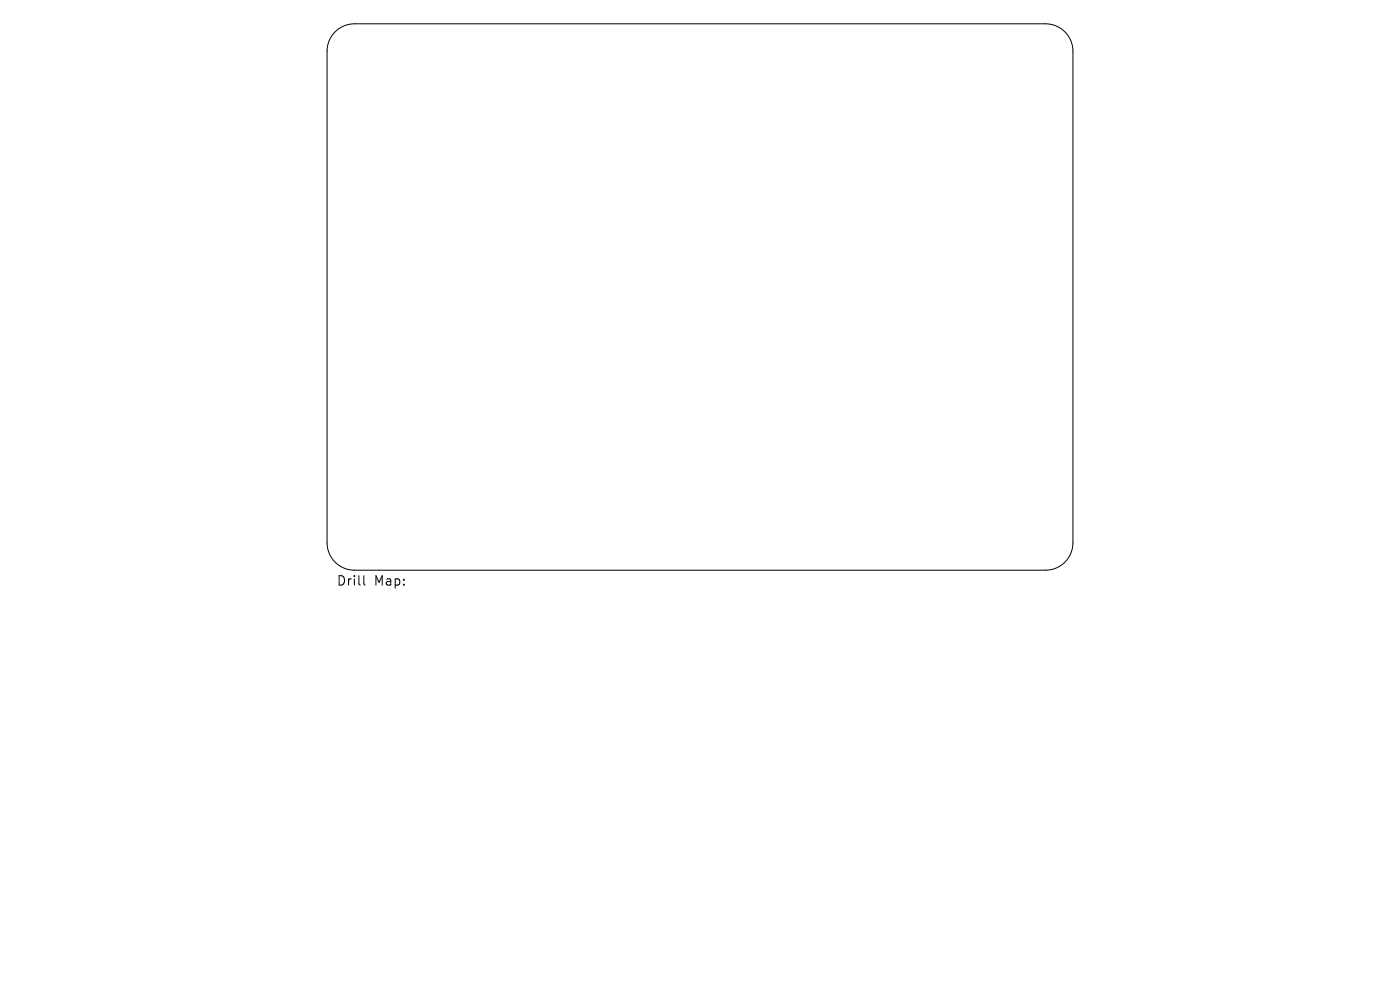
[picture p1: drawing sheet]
<svg xmlns="http://www.w3.org/2000/svg" width="297mm" height="210mm" viewBox="0 0 297 210" stroke-linecap="round" stroke-linejoin="round" font-family="sans-serif">
<defs><g id="words">
<g font-size="2.8">
<text x="71.3" y="124.5">Drill</text>
<text x="79.3" y="124.5">Map:</text>
</g>
</g></defs>
<path d="M71.1 6.8a5.8 5.8 0 0 1 4.1-1.8h146.6a5.8 5.8 0 0 1 5.8 5.9v104.2a5.8 5.8 0 0 1-5.8 5.9h-146.6a5.8 5.8 0 0 1-5.8-5.9v-104.2a5.8 5.8 0 0 1 1.7-4.1zM77.2 122.1v1.7l.3 .3" fill="none" stroke="#000" stroke-width=".21"/>
<use href="#words"/>
</svg>
